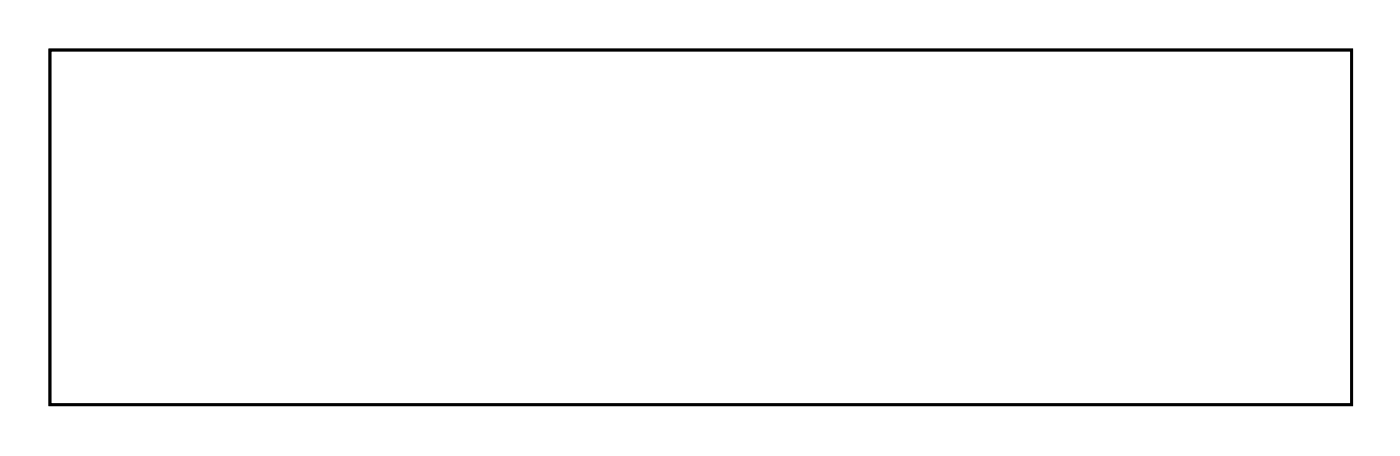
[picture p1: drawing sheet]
<svg xmlns="http://www.w3.org/2000/svg" width="102mm" height="33mm" viewBox="0 0 102 33" stroke-linecap="round" stroke-linejoin="round" font-family="sans-serif">
<path d="M3.6 3.6h94.8v25.8h-94.8z" fill="none" stroke="#000" stroke-width=".2"/>
<path d="M3.6 3.6h94.8v25.8h-94.8z" fill="none" stroke="#000" stroke-width=".07"/>
<circle cx="49.5" cy="8.6" r=".67" fill="#fff"/>
<circle cx="49.5" cy="8.6" r=".67" fill="none" stroke="#fff" stroke-width=".69" stroke-linecap="butt"/>
<path d="M48.8 8h1.3v1.3h-1.3z" fill="#fff"/>
<path d="M48.8 8h1.3v1.3h-1.3z" fill="none" stroke="#fff" stroke-width=".69" stroke-linecap="butt"/>
<circle cx="46.9" cy="8.6" r=".67" fill="#fff"/>
<circle cx="46.9" cy="8.6" r=".67" fill="none" stroke="#fff" stroke-width=".69" stroke-linecap="butt"/>
<circle cx="44.4" cy="8.6" r=".67" fill="#fff"/>
<circle cx="44.4" cy="8.6" r=".67" fill="none" stroke="#fff" stroke-width=".69" stroke-linecap="butt"/>
<circle cx="41.8" cy="8.6" r=".67" fill="#fff"/>
<circle cx="41.8" cy="8.6" r=".67" fill="none" stroke="#fff" stroke-width=".69" stroke-linecap="butt"/>
<circle cx="39.3" cy="8.6" r=".67" fill="#fff"/>
<circle cx="39.3" cy="8.6" r=".67" fill="none" stroke="#fff" stroke-width=".69" stroke-linecap="butt"/>
<circle cx="36.8" cy="8.6" r=".67" fill="#fff"/>
<circle cx="36.8" cy="8.6" r=".67" fill="none" stroke="#fff" stroke-width=".69" stroke-linecap="butt"/>
<circle cx="34.2" cy="8.6" r=".67" fill="#fff"/>
<circle cx="34.2" cy="8.6" r=".67" fill="none" stroke="#fff" stroke-width=".69" stroke-linecap="butt"/>
<circle cx="31.7" cy="8.6" r=".67" fill="#fff"/>
<circle cx="31.7" cy="8.6" r=".67" fill="none" stroke="#fff" stroke-width=".69" stroke-linecap="butt"/>
<circle cx="29.1" cy="8.6" r=".67" fill="#fff"/>
<circle cx="29.1" cy="8.6" r=".67" fill="none" stroke="#fff" stroke-width=".69" stroke-linecap="butt"/>
<circle cx="26.6" cy="8.6" r=".67" fill="#fff"/>
<circle cx="26.6" cy="8.6" r=".67" fill="none" stroke="#fff" stroke-width=".69" stroke-linecap="butt"/>
<circle cx="24.1" cy="8.6" r=".67" fill="#fff"/>
<circle cx="24.1" cy="8.6" r=".67" fill="none" stroke="#fff" stroke-width=".69" stroke-linecap="butt"/>
<circle cx="21.5" cy="8.6" r=".67" fill="#fff"/>
<circle cx="21.5" cy="8.6" r=".67" fill="none" stroke="#fff" stroke-width=".69" stroke-linecap="butt"/>
<circle cx="19" cy="8.6" r=".67" fill="#fff"/>
<circle cx="19" cy="8.6" r=".67" fill="none" stroke="#fff" stroke-width=".69" stroke-linecap="butt"/>
<circle cx="16.4" cy="8.6" r=".67" fill="#fff"/>
<circle cx="16.4" cy="8.6" r=".67" fill="none" stroke="#fff" stroke-width=".69" stroke-linecap="butt"/>
<circle cx="13.9" cy="8.6" r=".67" fill="#fff"/>
<circle cx="13.9" cy="8.6" r=".67" fill="none" stroke="#fff" stroke-width=".69" stroke-linecap="butt"/>
<circle cx="49.5" cy="23.9" r=".67" fill="#fff"/>
<circle cx="49.5" cy="23.9" r=".67" fill="none" stroke="#fff" stroke-width=".69" stroke-linecap="butt"/>
<circle cx="46.9" cy="23.9" r=".67" fill="#fff"/>
<circle cx="46.9" cy="23.9" r=".67" fill="none" stroke="#fff" stroke-width=".69" stroke-linecap="butt"/>
<circle cx="44.4" cy="23.9" r=".67" fill="#fff"/>
<circle cx="44.4" cy="23.9" r=".67" fill="none" stroke="#fff" stroke-width=".69" stroke-linecap="butt"/>
<circle cx="41.8" cy="23.9" r=".67" fill="#fff"/>
<circle cx="41.8" cy="23.9" r=".67" fill="none" stroke="#fff" stroke-width=".69" stroke-linecap="butt"/>
<circle cx="39.3" cy="23.9" r=".67" fill="#fff"/>
<circle cx="39.3" cy="23.9" r=".67" fill="none" stroke="#fff" stroke-width=".69" stroke-linecap="butt"/>
<circle cx="36.8" cy="23.9" r=".67" fill="#fff"/>
<circle cx="36.8" cy="23.9" r=".67" fill="none" stroke="#fff" stroke-width=".69" stroke-linecap="butt"/>
<circle cx="34.2" cy="23.9" r=".67" fill="#fff"/>
<circle cx="34.2" cy="23.9" r=".67" fill="none" stroke="#fff" stroke-width=".69" stroke-linecap="butt"/>
<circle cx="31.7" cy="23.9" r=".67" fill="#fff"/>
<circle cx="31.7" cy="23.9" r=".67" fill="none" stroke="#fff" stroke-width=".69" stroke-linecap="butt"/>
<circle cx="29.1" cy="23.9" r=".67" fill="#fff"/>
<circle cx="29.1" cy="23.9" r=".67" fill="none" stroke="#fff" stroke-width=".69" stroke-linecap="butt"/>
<circle cx="26.6" cy="23.9" r=".67" fill="#fff"/>
<circle cx="26.6" cy="23.9" r=".67" fill="none" stroke="#fff" stroke-width=".69" stroke-linecap="butt"/>
<circle cx="24.1" cy="23.9" r=".67" fill="#fff"/>
<circle cx="24.1" cy="23.9" r=".67" fill="none" stroke="#fff" stroke-width=".69" stroke-linecap="butt"/>
<circle cx="21.5" cy="23.9" r=".67" fill="#fff"/>
<circle cx="21.5" cy="23.9" r=".67" fill="none" stroke="#fff" stroke-width=".69" stroke-linecap="butt"/>
<circle cx="19" cy="23.9" r=".67" fill="#fff"/>
<circle cx="19" cy="23.9" r=".67" fill="none" stroke="#fff" stroke-width=".69" stroke-linecap="butt"/>
<circle cx="16.4" cy="23.9" r=".67" fill="#fff"/>
<circle cx="16.4" cy="23.9" r=".67" fill="none" stroke="#fff" stroke-width=".69" stroke-linecap="butt"/>
<circle cx="13.9" cy="23.9" r=".67" fill="#fff"/>
<circle cx="13.9" cy="23.9" r=".67" fill="none" stroke="#fff" stroke-width=".69" stroke-linecap="butt"/>
<circle cx="6.5" cy="26.6" r="1.5" fill="#fff"/>
<circle cx="6.5" cy="26.6" r="1.5" fill="none" stroke="#fff" stroke-width="1.3" stroke-linecap="butt"/>
<circle cx="56.5" cy="6.6" r="1.5" fill="#fff"/>
<circle cx="56.5" cy="6.6" r="1.5" fill="none" stroke="#fff" stroke-width="1.3" stroke-linecap="butt"/>
<circle cx="6.5" cy="6.6" r="1.5" fill="#fff"/>
<circle cx="6.5" cy="6.6" r="1.5" fill="none" stroke="#fff" stroke-width="1.3" stroke-linecap="butt"/>
<circle cx="56.5" cy="26.6" r="1.5" fill="#fff"/>
<circle cx="56.5" cy="26.6" r="1.5" fill="none" stroke="#fff" stroke-width="1.3" stroke-linecap="butt"/>
<circle cx="86.6" cy="9.1" r=".74" fill="#fff"/>
<circle cx="86.6" cy="9.1" r=".74" fill="none" stroke="#fff" stroke-width=".76" stroke-linecap="butt"/>
<circle cx="84.1" cy="9.1" r=".74" fill="#fff"/>
<circle cx="84.1" cy="9.1" r=".74" fill="none" stroke="#fff" stroke-width=".76" stroke-linecap="butt"/>
<circle cx="81.5" cy="9.1" r=".74" fill="#fff"/>
<circle cx="81.5" cy="9.1" r=".74" fill="none" stroke="#fff" stroke-width=".76" stroke-linecap="butt"/>
<circle cx="79" cy="9.1" r=".74" fill="#fff"/>
<circle cx="79" cy="9.1" r=".74" fill="none" stroke="#fff" stroke-width=".76" stroke-linecap="butt"/>
<circle cx="76.5" cy="9.1" r=".74" fill="#fff"/>
<circle cx="76.5" cy="9.1" r=".74" fill="none" stroke="#fff" stroke-width=".76" stroke-linecap="butt"/>
<circle cx="73.9" cy="9.1" r=".74" fill="#fff"/>
<circle cx="73.9" cy="9.1" r=".74" fill="none" stroke="#fff" stroke-width=".76" stroke-linecap="butt"/>
<circle cx="71.4" cy="9.1" r=".74" fill="#fff"/>
<circle cx="71.4" cy="9.1" r=".74" fill="none" stroke="#fff" stroke-width=".76" stroke-linecap="butt"/>
<circle cx="68.8" cy="9.1" r=".74" fill="#fff"/>
<circle cx="68.8" cy="9.1" r=".74" fill="none" stroke="#fff" stroke-width=".76" stroke-linecap="butt"/>
<circle cx="66.3" cy="9.1" r=".74" fill="#fff"/>
<circle cx="66.3" cy="9.1" r=".74" fill="none" stroke="#fff" stroke-width=".76" stroke-linecap="butt"/>
<circle cx="63.8" cy="9.1" r=".74" fill="#fff"/>
<circle cx="63.8" cy="9.1" r=".74" fill="none" stroke="#fff" stroke-width=".76" stroke-linecap="butt"/>
</svg>
